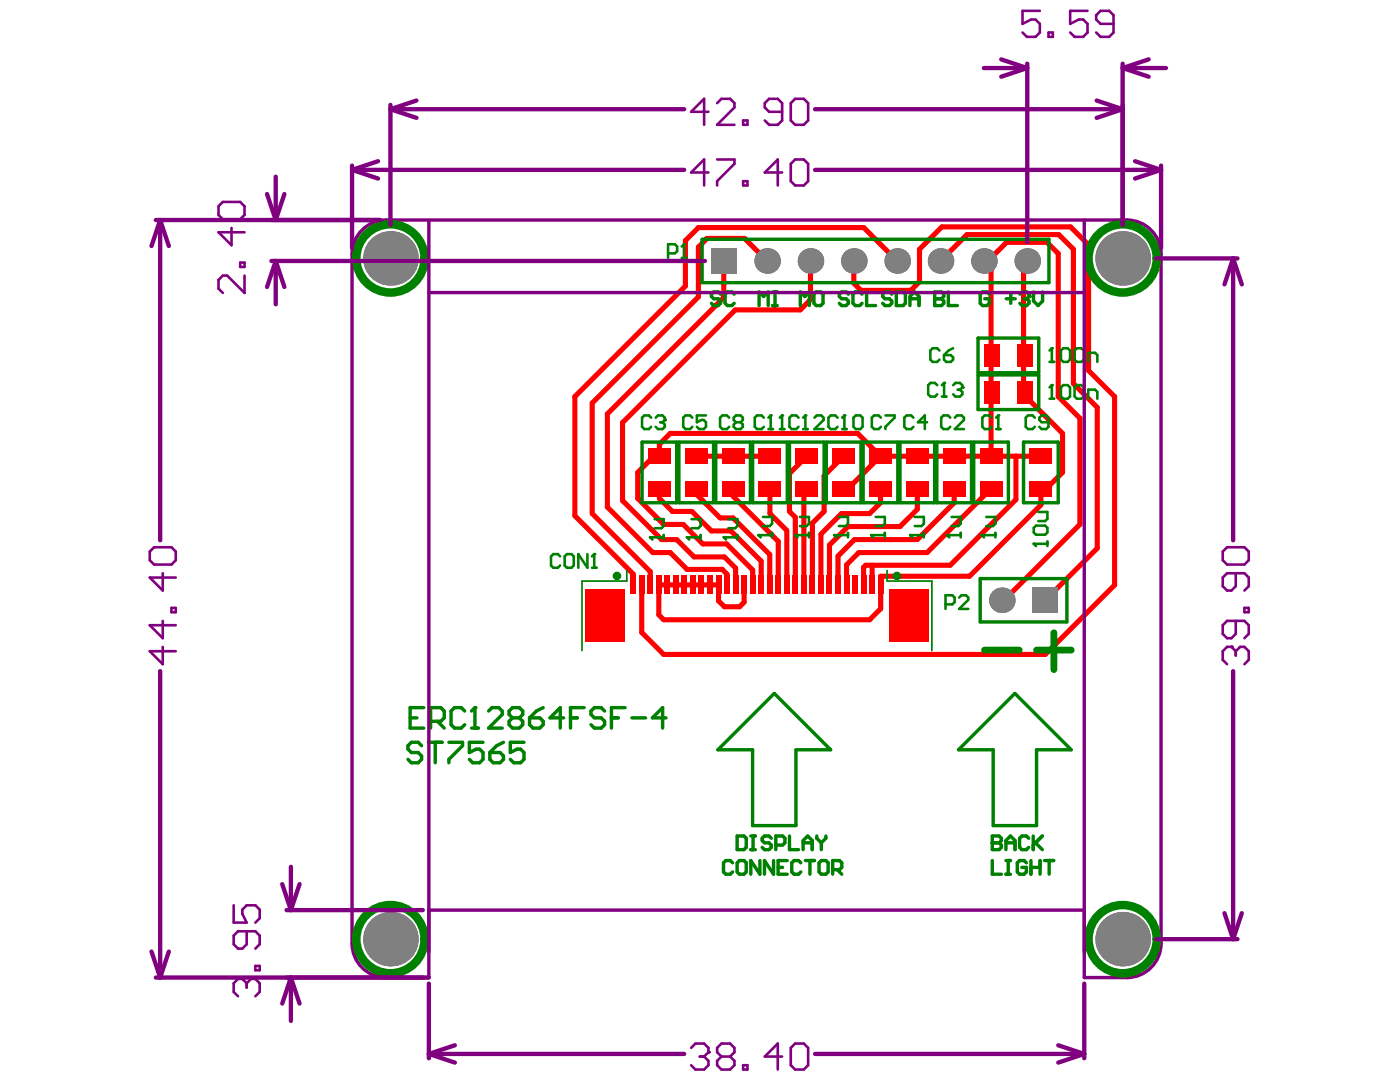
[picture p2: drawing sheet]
<svg xmlns="http://www.w3.org/2000/svg" width="279mm" height="216mm" viewBox="0 0 279 216" stroke-linecap="round" stroke-linejoin="round" font-family="sans-serif">
<circle cx="224.9" cy="195.1" r=".34" fill="#800080"/>
<path d="M71.9 46.2a6.8 6.8 0 0 1 5.2-2.3h147.8a6.8 6.8 0 0 1 6.8 6.8v137.6a6.8 6.8 0 0 1-6.8 6.8h-8.5v-13.5h-130.8v13.5h-8.5a6.8 6.8 0 0 1-6.8-6.8v-137.6a6.8 6.8 0 0 1 1.6-4.5z" fill="none" stroke="#800080" stroke-width=".68"/>
<g fill="#808080">
<path d="M141.9 49.5h5.1v5.1h-5.1z" fill-rule="evenodd"/>
<path d="M206 117.2h5.2v5.1h-5.2z" fill-rule="evenodd"/>
</g>
<g fill="#808080">
<circle cx="179.1" cy="52.1" r="2.55"/>
<circle cx="199.9" cy="119.8" r="2.55"/>
<circle cx="77.9" cy="187.4" r="5.4"/>
<circle cx="77.9" cy="51.6" r="5.4"/>
<circle cx="153.1" cy="52.1" r="2.55"/>
<circle cx="161.8" cy="52.1" r="2.55"/>
<circle cx="187.7" cy="52.1" r="2.55"/>
<circle cx="196.4" cy="52.1" r="2.55"/>
<circle cx="205" cy="52.1" r="2.55"/>
<circle cx="224.1" cy="187.4" r="5.4"/>
<circle cx="170.4" cy="52.1" r="2.55"/>
<circle cx="224.1" cy="51.6" r="5.4"/>
</g>
<g fill="none" stroke="#f00" stroke-width="1">
<path d="M170.4 56.5l1.4 1.4M131.6 88.6v2.4h-1.1M131.6 97.5v2M138.9 97.5v1.1M146.3 97.5v1.5M207.7 97.5h1.1M131.5 116.7h1.7M134.9 116.7h5.1M141.7 116.7h1.7v3.2M142 105.9h3.9M143.7 103.3h2.6M144.6 111.1l2.2 2.3"/>
<path d="M148.5 116.7v3.5M157.6 102l1.1 1.2M164.5 102l-2.4 2.4M171.4 110.3l-2.5 2.4M174.1 112.8h-1.3l-.4 .4M199.9 119.8h.5M131.5 122.7l1 1"/>
</g>
<circle cx="207.7" cy="91" r=".51" fill="#f00"/>
<g fill="none" stroke="#f00" stroke-width="1">
<path d="M144.4 52.1v7.3l-23.2 23.2v18.6l9.1 9.1h3.5l3.3 3.3h7l1 1v2.1M153.1 52.1l-4.5-4.5h-7.5l-1.7 1.7v9.9l-21.2 21.2v22.1l11.6 11.6v2.6M161.8 52.1v7.7l-2.1 2h-13l-22.5 22.5v15.6l7.8 7.8h3.1l3.4 3.4h6.1M170.4 52.1v4.4M171.8 57.9h10l1.7-1.7v-6.5l4.5-4.4h25.7l3.5 3.6v25l5.2 5.2v37.6l-13.8 13.9h-76.1l-4.4-4.4v-9.5M180.3 52.1h-1.2l-6.7-6.7h-33l-2.6 2.6v9.1l-22.1 22v23.8l11.7 11.6v2.2M187.7 52.1l5.3-5.3h18.3l2.9 2.9v26.8l4.8 4.8v28.1l-10.4 10.4M205 52.1l-.7 .7v25.9l7.8 7.8v7.8l-3.3 3.2M130.5 91l-3.2 3.3v5.2l5.2 5.1h3.9l3.8 3.9h4.8l5.2 5.2v3M131.6 99.5l2.6 2.5h3.9l3.9 3.9M131.6 88.6l2.2-2.1h37.4l4.5 4.5M138.9 91h14.8"/>
<path d="M138.9 98.6l4.8 4.7M146.3 99l9 9v8.7M153.7 97.5v5l3.3 3.3v10.9M161 97.5l-.6 .6v18.6M161 91l-3.4 3.5v7.5M168.4 91l-3.9 3.9v7.1M175.7 97.5v2.8l-2.1 2.2h-5.7l-4.1 4.1v10.1M175.7 91l-6.5 6.5h-.8M175.7 91h32M183.1 97.5v4.1l-3.5 3.5h-10.4l-3.7 3.7v7.9M190.4 97.5v2.8l-7.3 7.4h-12.6l-3.3 3.3v5.7M197.8 91v-37.5l-1.4-1.4h.8l3.7-3.7h8l2.3 2.2v28.5l4.3 4.4v21.1l-15.1 15.2"/>
<path d="M197.8 97.5l-12.8 12.8h-13.6M202.8 91v8.7l-13.2 13.1h-15.5v3.9M207.7 97.5v3.3l-14.2 14.2h-17.7v6.5l-2.2 2.2h-41.1M131.5 116.7v6M133.2 116.7h1.7M140 116.7h1.7M143.4 119.9l1.2 1.2h3l.9-.9M145.9 105.9l6 6.1v4.7M146.3 103.3l7.3 7.4v6M146.8 113.4v3.3M158.7 103.2v13.5M162.1 104.4v12.3"/>
<path d="M168.9 112.7v4M172.4 113.2v3.5"/>
</g>
<g fill="#808080">
<path d="M141.9 49.5h5.1v5.1h-5.1z" fill-rule="evenodd"/>
<path d="M206 117.2h5.2v5.1h-5.2z" fill-rule="evenodd"/>
</g>
<g fill="#808080">
<circle cx="179.1" cy="52.1" r="2.55"/>
<circle cx="199.9" cy="119.8" r="2.55"/>
<circle cx="77.9" cy="187.4" r="5.4"/>
<circle cx="77.9" cy="51.6" r="5.4"/>
<circle cx="153.1" cy="52.1" r="2.55"/>
<circle cx="161.8" cy="52.1" r="2.55"/>
<circle cx="187.7" cy="52.1" r="2.55"/>
<circle cx="196.4" cy="52.1" r="2.55"/>
<circle cx="205" cy="52.1" r="2.55"/>
<circle cx="224.1" cy="187.4" r="5.4"/>
<circle cx="170.4" cy="52.1" r="2.55"/>
<circle cx="224.1" cy="51.6" r="5.4"/>
</g>
<g fill="#f00">
<path d="M196.5 68.7h3v4.4h-3z" fill-rule="evenodd"/>
<path d="M196.5 76.1h3v4.4h-3z" fill-rule="evenodd"/>
<path d="M131 114.8h1v3.8h-1z" fill-rule="evenodd"/>
<path d="M129.3 114.8h1v3.8h-1z" fill-rule="evenodd"/>
<path d="M127.6 114.8h1v3.8h-1z" fill-rule="evenodd"/>
<path d="M137.8 114.8h1v3.8h-1z" fill-rule="evenodd"/>
<path d="M136.1 114.8h1v3.8h-1z" fill-rule="evenodd"/>
<path d="M134.4 114.8h1v3.8h-1z" fill-rule="evenodd"/>
<path d="M144.6 114.8h1v3.8h-1z" fill-rule="evenodd"/>
<path d="M142.9 114.8h1v3.8h-1z" fill-rule="evenodd"/>
<path d="M141.2 114.8h1v3.8h-1z" fill-rule="evenodd"/>
<path d="M153.1 114.8h1v3.8h-1z" fill-rule="evenodd"/>
<path d="M151.4 114.8h1v3.8h-1z" fill-rule="evenodd"/>
<path d="M149.7 114.8h1v3.8h-1z" fill-rule="evenodd"/>
<path d="M148 114.8h1v3.8h-1z" fill-rule="evenodd"/>
<path d="M159.9 114.8h1v3.8h-1z" fill-rule="evenodd"/>
<path d="M158.2 114.8h1v3.8h-1z" fill-rule="evenodd"/>
<path d="M156.5 114.8h1v3.8h-1z" fill-rule="evenodd"/>
<path d="M166.7 114.8h1.1v3.8h-1.1z" fill-rule="evenodd"/>
<path d="M165 114.8h1.1v3.8h-1.1z" fill-rule="evenodd"/>
<path d="M163.3 114.8h1v3.8h-1z" fill-rule="evenodd"/>
<path d="M173.5 114.8h1.1v3.8h-1.1z" fill-rule="evenodd"/>
<path d="M171.8 114.8h1.1v3.8h-1.1z" fill-rule="evenodd"/>
<path d="M170.1 114.8h1.1v3.8h-1.1z" fill-rule="evenodd"/>
<path d="M129.4 96h4.4v3h-4.4z" fill-rule="evenodd"/>
<path d="M136.7 96h4.5v3h-4.5z" fill-rule="evenodd"/>
<path d="M129.4 89.5h4.4v3.1h-4.4z" fill-rule="evenodd"/>
<path d="M136.7 89.5h4.5v3.1h-4.5z" fill-rule="evenodd"/>
<path d="M158.8 96h4.4v3h-4.4z" fill-rule="evenodd"/>
<path d="M151.4 96h4.5v3h-4.5z" fill-rule="evenodd"/>
<path d="M166.2 96h4.4v3h-4.4z" fill-rule="evenodd"/>
<path d="M158.8 89.5h4.4v3.1h-4.4z" fill-rule="evenodd"/>
<path d="M151.4 89.5h4.5v3.1h-4.5z" fill-rule="evenodd"/>
<path d="M166.2 89.5h4.4v3.1h-4.4z" fill-rule="evenodd"/>
<path d="M188.2 96h4.4v3h-4.4z" fill-rule="evenodd"/>
<path d="M180.9 96h4.4v3h-4.4z" fill-rule="evenodd"/>
<path d="M173.5 96h4.4v3h-4.4z" fill-rule="evenodd"/>
<path d="M188.2 89.5h4.4v3.1h-4.4z" fill-rule="evenodd"/>
<path d="M180.9 89.5h4.4v3.1h-4.4z" fill-rule="evenodd"/>
<path d="M173.5 89.5h4.4v3.1h-4.4z" fill-rule="evenodd"/>
<path d="M205.5 96h4.4v3h-4.4z" fill-rule="evenodd"/>
<path d="M205.5 89.5h4.4v3.1h-4.4z" fill-rule="evenodd"/>
<path d="M202.9 68.7h3.1v4.4h-3.1z" fill-rule="evenodd"/>
<path d="M202.9 76.1h3.1v4.4h-3.1z" fill-rule="evenodd"/>
<path d="M139.5 114.8h1v3.8h-1z" fill-rule="evenodd"/>
<path d="M132.7 114.8h1v3.8h-1z" fill-rule="evenodd"/>
<path d="M125.9 114.8h1v3.8h-1z" fill-rule="evenodd"/>
<path d="M168.4 114.8h1.1v3.8h-1.1z" fill-rule="evenodd"/>
<path d="M161.6 114.8h1v3.8h-1z" fill-rule="evenodd"/>
<path d="M154.8 114.8h1v3.8h-1z" fill-rule="evenodd"/>
<path d="M146.3 114.8h1v3.8h-1z" fill-rule="evenodd"/>
<path d="M177.5 117.6h7.9v10.5h-7.9z" fill-rule="evenodd"/>
<path d="M175.2 114.8h1.1v3.8h-1.1z" fill-rule="evenodd"/>
<path d="M144.1 96h4.4v3h-4.4z" fill-rule="evenodd"/>
<path d="M144.1 89.5h4.4v3.1h-4.4z" fill-rule="evenodd"/>
<path d="M195.6 96h4.4v3h-4.4z" fill-rule="evenodd"/>
<path d="M195.6 89.5h4.4v3.1h-4.4z" fill-rule="evenodd"/>
<path d="M116.7 117.6h7.9v10.5h-7.9z" fill-rule="evenodd"/>
</g>
<g fill="none" stroke="#008000" stroke-width=".68">
<path d="M140.1 47.8h69.2v8.6h-69.2zM195.2 67.5h12.1v6.9h-12.1zM195.2 74.8h12.1v6.9h-12.1zM128.1 88.2h7v12.1h-7zM135.5 88.2h6.9v12.1h-6.9zM142.8 88.2h7v12.1h-7zM150.2 88.2h6.9v12.1h-6.9zM157.6 88.2h6.9v12.1h-6.9zM164.9 88.2h6.9v12.1h-6.9zM172.3 88.2h6.9v12.1h-6.9zM179.6 88.2h6.9v12.1h-6.9zM187 88.2h6.9v12.1h-6.9z"/>
<path d="M194.3 88.2h6.9v12.1h-6.9zM204.3 88.2h6.9v12.1h-6.9zM195.6 115.5h17.3v8.6h-17.3zM143.3 149.6l11.2-11.2 11.3 11.2h-7v15.1h-8.6v-15.1zM191.3 149.6l11.2-11.2 11.3 11.2h-6.9v15.1h-8.7v-15.1z"/>
</g>
<path d="M125.1 113.8v2.1h-9v13.9M177 113.8v2.1h9v13.9" fill="none" stroke="#008000" stroke-width=".34"/>
<path d="M196.5 129.7h6.9M206.9 129.7h6.9M210.3 126.3v7.3" fill="none" stroke="#008000" stroke-width="1.4"/>
<path d="M130 83.3l-.5-.4h-.9l-.5 .4v1.9l.5 .4h.9l.5-.4M130.9 83.3l.4-.4h.9l.5 .4v.5" fill="none" stroke="#008000" stroke-width=".51"/>
<circle cx="132.7" cy="83.8" r=".26" fill="#008000"/>
<path d="M131.8 84.3h.4M132.2 84.3l.5 .4v.5l-.5 .4h-.9l-.4-.4M132.7 83.8l-.5 .5M206.5 83.3l-.4-.4h-.9l-.5 .4v1.9l.5 .4h.9l.4-.4M209.2 84.3h-1.3l-.5-.5v-.5l.5-.4h.9l.4 .4v1.9l-.4 .4h-.9l-.5-.4M129.7 107.2h2.8M132.5 106.8v.9" fill="none" stroke="#008000" stroke-width=".51"/>
<circle cx="129.7" cy="107.2" r=".26" fill="#008000"/>
<path d="M129.7 107.2l.5 .5M130.6 103.6h1.9v1.3l-.5 .5h-1.4M137.1 107.2h2.7M139.8 106.8v.9" fill="none" stroke="#008000" stroke-width=".51"/>
<circle cx="137.1" cy="107.2" r=".26" fill="#008000"/>
<path d="M137.1 107.2l.4 .5M138 103.6h1.8v1.3l-.4 .5h-1.4M206.3 108.5h2.7M209 108.1v.9" fill="none" stroke="#008000" stroke-width=".51"/>
<path d="M143.8 58.7l-.5-.4h-.9l-.4 .4v.5l.4 .4h.9l.5 .5v.4l-.5 .5h-.9l-.4-.5M146.5 58.7l-.4-.4h-.9l-.5 .4v1.8l.5 .5h.9l.4-.5" fill="none" stroke="#008000" stroke-width=".68"/>
<circle cx="206.3" cy="108.5" r=".26" fill="#008000"/>
<path d="M133.3 50.6h1.4l.4-.5v-.9l-.4-.5h-1.4v2.8M136.1 51.5h.9M136.5 48.7v2.8M138.2 83.3l-.5-.4h-.9l-.4 .4v1.9l.4 .4h.9l.5-.4M140.9 82.9h-1.8v1.4l.9-.5h.4l.5 .5v.9l-.5 .4h-.9l-.4-.4M206.3 108.5l.5 .5M206.3 105.3l.5-.4h1.8l.4 .4v.9l-.4 .5h-1.8l-.5-.5zM207.2 102.2h1.8v1.3l-.4 .5h-1.4" fill="none" stroke="#008000" stroke-width=".51"/>
<circle cx="136.5" cy="48.7" r=".26" fill="#008000"/>
<path d="M136.5 48.7l-.4 .5M159.4 83.3l-.5-.4h-.9l-.4 .4v1.9l.4 .4h.9l.5-.4M160.3 85.6h.9M160.7 82.9v2.7" fill="none" stroke="#008000" stroke-width=".51"/>
<circle cx="160.7" cy="82.9" r=".26" fill="#008000"/>
<path d="M152.4 83.3l-.4-.4h-.9l-.5 .4v1.9l.5 .4h.9l.4-.4M153.4 85.6h.9M153.8 82.9v2.7M160.7 82.9l-.4 .4M162.5 83.3l.5-.4h.9l.5 .4v.5l-1.9 1.8h1.9" fill="none" stroke="#008000" stroke-width=".51"/>
<circle cx="153.8" cy="82.9" r=".26" fill="#008000"/>
<path d="M153.8 82.9l-.4 .4M155.6 85.6h.9M156.1 82.9v2.7" fill="none" stroke="#008000" stroke-width=".51"/>
<circle cx="156.1" cy="82.9" r=".26" fill="#008000"/>
<path d="M187.1 76.9l-.5-.5h-.9l-.5 .5v1.8l.5 .4h.9l.5-.4M188 79.1h.9M188.4 76.4v2.7M156.1 82.9l-.5 .4M175.8 83.3l-.4-.4h-1l-.4 .4v1.9l.4 .4h1l.4-.4M176.7 82.9h1.8v.4l-1.8 1.9v.4M182.3 83.3l-.5-.4h-.9l-.4 .4v1.9l.4 .4h.9l.5-.4M185 84.3h-1.8l1.4-1.4v2.7M189.6 83.3l-.4-.4h-.9l-.5 .4v1.9l.5 .4h.9l.4-.4M190.6 83.3l.4-.4h.9l.5 .4v.5l-1.8 1.8h1.8" fill="none" stroke="#008000" stroke-width=".51"/>
<circle cx="188.4" cy="76.4" r=".26" fill="#008000"/>
<path d="M188.4 76.4l-.4 .5M190.2 76.9l.5-.5h.9l.4 .5v.4" fill="none" stroke="#008000" stroke-width=".51"/>
<circle cx="192" cy="77.3" r=".26" fill="#008000"/>
<path d="M187.5 69.9l-.5-.4h-.9l-.4 .4v1.9l.4 .4h.9l.5-.4M188.4 70.9h1.4l.4 .4v.5l-.4 .4h-1l-.4-.4zM190.2 69.5l-.9 .4-.9 1M191.1 77.8h.5M191.6 77.8l.4 .4v.5l-.4 .4h-.9l-.5-.4M192 77.3l-.4 .5M209.5 72.2h.9M209.9 69.5v2.7" fill="none" stroke="#008000" stroke-width=".51"/>
<circle cx="209.9" cy="69.5" r=".26" fill="#008000"/>
<path d="M209.9 69.5l-.4 .4M211.7 69.9l.5-.4h.9l.4 .4v1.9l-.4 .4h-.9l-.5-.4zM214.5 69.9l.4-.4h.9l.5 .4v1.9l-.5 .4h-.9l-.4-.4zM217.2 72.2v-1.8h1.3l.5 .5v1.3M166.5 106.8h2.7M169.2 106.3v.9" fill="none" stroke="#008000" stroke-width=".51"/>
<circle cx="166.5" cy="106.8" r=".26" fill="#008000"/>
<path d="M158.7 106.8h2.7M161.4 106.3v.9M166.5 106.8l.5 .4M167.4 103.2h1.8v1.3l-.4 .5h-1.4" fill="none" stroke="#008000" stroke-width=".51"/>
<circle cx="158.7" cy="106.8" r=".26" fill="#008000"/>
<path d="M151.4 106.8h2.7M154.1 106.3v.9M158.7 106.8l.5 .4M159.6 103.2h1.8v1.3l-.4 .5h-1.4" fill="none" stroke="#008000" stroke-width=".51"/>
<circle cx="151.4" cy="106.8" r=".26" fill="#008000"/>
<path d="M151.4 106.8l.4 .4M152.3 103.2h1.8v1.3l-.5 .5h-1.3M191.4 119.2l.5-.4h.9l.4 .4v.5l-1.8 1.8h1.8M195.9 106.8h2.7M198.6 106.3v.9M188.7 120.6h1.4l.4-.5v-.9l-.4-.4h-1.4v2.7" fill="none" stroke="#008000" stroke-width=".51"/>
<path d="M154.2 58.3h.9M154.7 58.3v2.7M162.9 58.3h.9l.5 .4v1.8l-.5 .5h-.9l-.5-.5v-1.8zM151.5 61v-2.7l.9 .9 .9-.9v2.7M154.2 61h.9M159.7 61v-2.7l.9 .9 .9-.9v2.7" fill="none" stroke="#008000" stroke-width=".68"/>
<circle cx="195.9" cy="106.8" r=".26" fill="#008000"/>
<path d="M189 106.8h2.7M191.7 106.3v.9M195.9 106.8l.5 .4M196.8 103.2h1.8v1.3l-.4 .5h-1.4" fill="none" stroke="#008000" stroke-width=".51"/>
<circle cx="189" cy="106.8" r=".26" fill="#008000"/>
<path d="M181.6 106.8h2.8M184.4 106.3v.9M189 106.8l.5 .4M189.9 103.2h1.8v1.3l-.4 .5h-1.4" fill="none" stroke="#008000" stroke-width=".51"/>
<circle cx="181.6" cy="106.8" r=".26" fill="#008000"/>
<path d="M173.9 106.8h2.7M176.6 106.3v.9M181.6 106.8l.5 .4M182.6 103.2h1.8v1.3l-.5 .5h-1.3" fill="none" stroke="#008000" stroke-width=".51"/>
<circle cx="173.9" cy="106.8" r=".26" fill="#008000"/>
<path d="M173.9 106.8l.4 .4M174.8 103.2h1.8v1.3l-.5 .5h-1.3" fill="none" stroke="#008000" stroke-width=".51"/>
<path d="M186.5 58.3v2.7h1.4l.5-.5v-.4l-.5-.5h-1.4M197.4 58.7l-.4-.4h-.9l-.5 .4v1.8l.5 .5h.9l.4-.5v-.9h-.9" fill="none" stroke="#008000" stroke-width=".68"/>
<circle cx="186.5" cy="59.6" r=".34" fill="#008000"/>
<path d="M178 58.7l-.5-.4h-.9l-.4 .4v.5l.4 .4h.9l.5 .5v.4l-.5 .5h-.9l-.4-.5M178.9 58.3h1.3l.5 .4v1.8l-.5 .5h-1.3zM181.6 59.6h1.8M186.5 58.3h1.4l.5 .4v.5l-.5 .4h-1.4M189.3 58.3v2.7h1.8M181.6 61v-1.8l.9-.9 .9 .9v1.8" fill="none" stroke="#008000" stroke-width=".68"/>
<path d="M209.5 79.6h.9M209.9 76.8v2.8" fill="none" stroke="#008000" stroke-width=".51"/>
<circle cx="209.9" cy="76.8" r=".26" fill="#008000"/>
<path d="M209.9 76.8l-.4 .5M211.7 77.3l.5-.5h.9l.4 .5v1.8l-.4 .5h-.9l-.5-.5zM214.5 77.3l.4-.5h.9l.5 .5v1.8l-.5 .5h-.9l-.4-.5zM217.2 79.6v-1.9h1.3l.5 .5v1.4" fill="none" stroke="#008000" stroke-width=".51"/>
<path d="M200.8 59.6h1.8M201.7 58.7v1.8M203.5 58.7l.5-.4h.9l.5 .4v.5" fill="none" stroke="#008000" stroke-width=".68"/>
<circle cx="205.4" cy="59.2" r=".34" fill="#008000"/>
<path d="M204.4 59.6h.5M204.9 59.6l.5 .5v.4l-.5 .5h-.9l-.5-.5M205.4 59.2l-.5 .4M206.3 58.3v1.8l.9 .9 .9-.9v-1.8" fill="none" stroke="#008000" stroke-width=".68"/>
<path d="M111.8 111l-.5-.4h-.9l-.4 .4v1.8l.4 .5h.9l.5-.5M113.1 110.6h1l.4 .4v1.8l-.4 .5h-1l-.4-.5v-1.8zM117.2 110.6v2.7l-1.8-2.7v2.7M118.1 113.3h.9M118.6 110.6v2.7" fill="none" stroke="#008000" stroke-width=".51"/>
<circle cx="118.6" cy="110.6" r=".26" fill="#008000"/>
<path d="M145.5 83.3l-.4-.4h-.9l-.5 .4v1.9l.5 .4h.9l.4-.4M146.9 84.3l-.5-.5v-.5l.5-.4h.9l.4 .4v.5l-.4 .5M146.9 84.3l-.5 .4v.5l.5 .4h.9l.4-.4v-.5l-.4-.4M146.9 84.3h.9M167.2 83.3l-.5-.4h-.9l-.5 .4v1.9l.5 .4h.9l.5-.4M168.1 85.6h.9M168.5 82.9v2.7M118.6 110.6l-.5 .4" fill="none" stroke="#008000" stroke-width=".51"/>
<circle cx="168.5" cy="82.9" r=".26" fill="#008000"/>
<path d="M168.5 82.9l-.4 .4M170.3 83.3l.5-.4h.9l.4 .4v1.9l-.4 .4h-.9l-.5-.4zM197.9 83.3l-.5-.4h-.9l-.4 .4v1.9l.4 .4h.9l.5-.4M198.8 85.6h.9M199.2 82.9v2.7" fill="none" stroke="#008000" stroke-width=".51"/>
<circle cx="199.2" cy="82.9" r=".26" fill="#008000"/>
<path d="M199.2 82.9l-.4 .4M144.4 107.2h2.8M147.2 106.8v.9" fill="none" stroke="#008000" stroke-width=".51"/>
<path d="M84.1 148.8l-.6-.7h-1.4l-.7 .7v.7l.7 .7h1.4l.6 .6v.7l-.6 .7h-1.4l-.7-.7M85.5 148.1h2.7M86.9 148.1v4.1M89.6 148.1h2.7v.7l-2.7 2.7v.7M96.4 148.1h-2.7v2.1l1.3-.7h.7l.7 .7v1.3l-.7 .7h-1.3l-.7-.7M97.8 150.2h2l.7 .6v.7l-.7 .7h-1.4l-.6-.7zM100.5 148.1l-1.4 .7-1.3 1.4M104.6 148.1h-2.8v2.1l1.4-.7h.7l.7 .7v1.3l-.7 .7h-1.4l-.7-.7" fill="none" stroke="#008000" stroke-width=".68"/>
<circle cx="144.4" cy="107.2" r=".26" fill="#008000"/>
<path d="M144.4 107.2l.5 .5M145.4 103.6h1.8v1.3l-.5 .5h-1.3" fill="none" stroke="#008000" stroke-width=".51"/>
<path d="M169.3 58.7l-.4-.4h-.9l-.5 .4v.5l.5 .4h.9l.4 .5v.4l-.4 .5h-.9l-.5-.5M172 58.7l-.4-.4h-.9l-.5 .4v1.8l.5 .5h.9l.4-.5M172.9 58.3v2.7h1.9M81.8 143.2h1.4M84.6 141.2h-2.8v4.1h2.8M85.9 143.9h2.1l.7-.7v-1.3l-.7-.7h-2.1v4.1M87.3 143.9l1.4 1.4M92.7 141.9l-.6-.7h-1.4l-.7 .7v2.7l.7 .7h1.4l.6-.7M94.1 145.3h1.4M94.8 141.2v4.1" fill="none" stroke="#008000" stroke-width=".68"/>
<circle cx="94.8" cy="141.2" r=".34" fill="#008000"/>
<g fill="none" stroke="#008000" stroke-width=".68">
<path d="M94.8 141.2l-.7 .7M97.5 141.9l.7-.7h1.4l.6 .7v.7l-2.7 2.7h2.7M102.3 143.2l-.7 .7v.7l.7 .7h1.3l.7-.7v-.7l-.7-.7M102.3 143.2l-.7-.6v-.7l.7-.7h1.3l.7 .7v.7l-.7 .6M102.3 143.2h1.3M105.7 143.2h2l.7 .7v.7l-.7 .7h-1.3l-.7-.7zM108.4 141.2l-1.4 .7-1.3 1.3M112.5 143.2h-2.7l2-2v4.1M113.9 143.2h1.3M116.6 141.2h-2.7v4.1M120.7 141.9l-.7-.7h-1.4l-.7 .7v.7l.7 .6h1.4l.7 .7v.7l-.7 .7h-1.4l-.7-.7M122 143.2h1.4"/>
<path d="M124.8 141.2h-2.8v4.1M126.1 143.2h2.7M132.9 143.2h-2.7l2-2v4.1M198 166.8v2.7h1.4l.4-.4v-.5l-.4-.4h-1.4"/>
</g>
<circle cx="198" cy="168.2" r=".34" fill="#008000"/>
<g fill="none" stroke="#008000" stroke-width=".68">
<path d="M146.2 172.2l-.4-.5h-1l-.4 .5v1.8l.4 .4h1l.4-.4M147.1 166.8h1.4l.4 .5v1.8l-.4 .4h-1.4zM147.1 172.2l.5-.5h.9l.4 .5v1.8l-.4 .4h-.9l-.5-.4zM149.8 166.8h.9M149.8 169.5h.9M150.3 166.8v2.7M151.7 171.7v2.7l-1.9-2.7v2.7M153.9 167.3l-.4-.5h-.9l-.5 .5v.4l.5 .5h.9l.4 .4v.5l-.4 .4h-.9l-.5-.4M154.4 171.7v2.7l-1.8-2.7v2.7M154.8 168.6h1.4l.4-.4v-.9l-.4-.5h-1.4v2.7M155.3 173.1h.9M157.1 171.7h-1.8v2.7h1.8"/>
<path d="M157.6 166.8v2.7h1.8M159.8 172.2l-.4-.5h-.9l-.5 .5v1.8l.5 .4h.9l.4-.4M160.3 168.2h1.8M160.3 169.5v-1.8l.9-.9 .9 .9v1.8M160.7 171.7h1.9M161.6 171.7v2.7M163 166.8v.5l.9 .9M163.9 171.7h.9l.5 .5v1.8l-.5 .4h-.9l-.4-.4v-1.8zM163.9 168.2v1.3M164.8 166.8v.5l-.9 .9M166.2 173.5h1.3l.5-.4v-.9l-.5-.5h-1.3v2.7M167.1 173.5l.9 .9"/>
<path d="M198 166.8h1.4l.4 .5v.4l-.4 .5h-1.4M198 171.7v2.7h1.8M200.8 168.2h1.8M200.8 169.5v-1.8l.9-.9 .9 .9v1.8M200.8 174.4h.9M200.8 171.7h.9M201.2 171.7v2.7M204.8 172.2l-.4-.5h-.9l-.5 .5v1.8l.5 .4h.9l.4-.4v-.9h-.9M205.3 167.3l-.5-.5h-.9l-.4 .5v1.8l.4 .4h.9l.5-.4M205.7 173.1h1.9M205.7 171.7v2.7M206.2 166.8v2.7"/>
<path d="M206.7 168.2l1.3 1.3M207.6 171.7v2.7M208 166.8l-1.8 1.8M208.5 171.7h1.8M209.4 171.7v2.7"/>
</g>
<g fill="none" stroke="#008000" stroke-width=".85">
<circle cx="123.1" cy="114.9" r=".43"/>
<circle cx="179" cy="114.9" r=".43"/>
</g>
<g fill="none" stroke="#008000" stroke-width="1.7">
<circle cx="77.9" cy="51.6" r="6.8"/>
<circle cx="224.1" cy="51.6" r="6.8"/>
<circle cx="77.9" cy="187.4" r="6.8"/>
<circle cx="224.1" cy="187.4" r="6.8"/>
</g>
<g fill="none" stroke="#800080" stroke-width=".86">
<path d="M196.4 13.6h8.6M199.8 11.8l5.2 1.8M205 12.7v35.6M205 13.6l-5.2 1.7M224.1 12.7v32.2M224.1 13.6l5.1 1.7M224.1 13.6h8.6M229.2 11.8l-5.1 1.8M53.3 38.7l1.7 5.2M55 35.3v8.6M56.8 38.7l-1.8 5.2M70.3 33v16.5"/>
<path d="M70.3 33.9l5.1 1.7M70.3 33.9h66.2M75.4 32.2l-5.1 1.7M77.9 20.9v24M77.9 21.8l5.2 1.7M77.9 21.8h58.6M83.1 20.1l-5.2 1.7M162.7 33.9h69M162.7 21.8h61.4M218.9 20.1l5.2 1.7M224.1 21.8l-5.2 1.7M226.5 32.2l5.2 1.7"/>
<path d="M231.7 33v16.5M231.7 33.9l-5.2 1.7M31.1 43.9h44.8M32 43.9l1.7 5.2M32 43.9v63.9M32 43.9l-1.8 5.2M54.2 52.1h86.5M55 52.1l1.8 5.2M55 52.1l-1.7 5.2M55 52.1v8.6M230.7 51.6h16.3M246.1 51.6l1.7 5.2"/>
<path d="M246.1 51.6v56.2M246.1 51.6l-1.7 5.2M32 133.9v61.2M246.1 133.9v53.5M56.3 176.4l1.8 5.2M58.1 173v8.6M59.8 176.4l-1.7 5.2M30.2 189.9l1.8 5.2M31.1 195.1h54.5M33.7 189.9l-1.7 5.2M57.2 181.6h27.2M58.1 195.1l1.7 5.1"/>
<path d="M58.1 195.1v8.6M58.1 195.1l-1.8 5.1M85.6 196.3v14.9M216.4 196.3v14.9M230.7 187.4h16.3M244.4 182.2l1.7 5.2M247.8 182.2l-1.7 5.2M85.6 210.3h50.9M85.6 210.3l5.2 1.7M90.8 208.6l-5.2 1.7M162.7 210.3h53.7M211.2 208.6l5.2 1.7"/>
<path d="M216.4 210.3l-5.2 1.7"/>
</g>
<path d="M85.6 44.1v145.9M85.6 58.4h130.8M216.4 43.9v146.1" fill="none" stroke="#800080" stroke-width=".68"/>
<path d="M48.4 195.3h-.9l-.9 .9v1.7l.9 .9" fill="none" stroke="#800080" stroke-width=".52"/>
<circle cx="48.4" cy="195.3" r=".26" fill="#800080"/>
<g fill="none" stroke="#800080" stroke-width=".52">
<path d="M207.5 2.2h-3.4v2.6l1.7-.9h.9l.8 .9v1.7l-.8 .9h-1.8l-.8-.9M209.3 6.5h.8v.9h-.8zM217 2.2h-3.4v2.6l1.7-.9h.9l.8 .9v1.7l-.8 .9h-1.8l-.8-.9M222.2 4.8h-2.6l-.8-.9v-.9l.8-.8h1.8l.8 .8v3.5l-.8 .9h-1.8l-.8-.9M43.6 41.2l.9-.9h3.4l.9 .9v1.7l-.9 .9h-3.4l-.9-.9zM46.2 45.5v3.4l-2.6-2.6h5.2M47.9 52.4h.9v.9h-.9zM48.8 55v3.4l-3.5-3.4h-.8l-.9 .9v1.7l.9 .8M245.8 129.1h-.9l-.9 .8v1.8l.9 .8M46.6 180.6v3.5h2.6l-.8-1.7v-.9l.8-.9h1.8l.8 .9v1.7l-.8 .9M48.4 195.3l.8 .9M49.2 185.8v2.6l-.8 .9h-.9l-.9-.9v-1.7l.9-.9h3.5l.8 .9v1.7l-.8 .9"/>
<path d="M49.2 196.2v.9M49.2 196.2l.9-.9h.9l.8 .9v1.7l-.8 .9M51 192.7h.8v.9h-.8z"/>
</g>
<circle cx="245.8" cy="129.1" r=".26" fill="#800080"/>
<g fill="none" stroke="#800080" stroke-width=".52">
<path d="M29.9 110.1l.9-.9h3.4l.9 .9v1.7l-.9 .9h-3.4l-.9-.9zM32.5 114.4v3.4l-2.6-2.6h5.2M244 110.1l.9-.9h3.4l.9 .9v1.7l-.9 .9h-3.4l-.9-.9zM246.6 114.4v2.6l-.8 .8h-.9l-.9-.8v-1.8l.9-.8h3.4l.9 .8v1.8l-.9 .8M32.5 129.1v3.4l-2.6-2.6h5.2M32.5 123.9v3.4l-2.6-2.5h5.2M34.2 121.3h.9v.9h-.9zM245.8 129.1l.8 .8M246.6 123.9v2.6l-.8 .8h-.9l-.9-.8v-1.7l.9-.9h3.4l.9 .9v1.7l-.9 .8M246.6 129.9v.9M246.6 129.9l.9-.8h.8l.9 .8v1.8l-.9 .8M248.3 121.3h.9v.9h-.9z"/>
<path d="M137.9 209.1l.9-.9h1.7l.9 .9v.9"/>
</g>
<circle cx="141.4" cy="210" r=".26" fill="#800080"/>
<g fill="none" stroke="#800080" stroke-width=".52">
<path d="M141.4 22.3h-3.5l2.6-2.6v5.2M141.4 34.4h-3.5l2.6-2.6v5.2M143.1 20.6l.9-.9h1.7l.9 .9v.8l-3.5 3.5h3.5M143.1 31.8h3.5v.9l-3.5 3.4v.9M148.3 24h.9v.9h-.9zM148.3 36.1h.9v.9h-.9zM156.1 34.4h-3.5l2.6-2.6v5.2M156.1 22.3h-2.6l-.9-.9v-.8l.9-.9h1.7l.9 .9v3.4l-.9 .9h-1.7l-.9-.9M157.8 20.6l.9-.9h1.7l.9 .9v3.4l-.9 .9h-1.7l-.9-.9zM157.8 32.7l.9-.9h1.7l.9 .9v3.4l-.9 .9h-1.7l-.9-.9zM139.7 210.8h.8M140.5 210.8l.9 .9v.8l-.9 .9h-1.7l-.9-.9"/>
<path d="M141.4 210l-.9 .8M144 210.8h1.7M144 210.8l-.9 .9v.8l.9 .9h1.7l.9-.9v-.8l-.9-.9M144 210.8l-.9-.8v-.9l.9-.9h1.7l.9 .9v.9l-.9 .8M148.3 212.5h.9v.9h-.9zM156.1 210.8h-3.5l2.6-2.6v5.2M157.8 209.1l.9-.9h1.7l.9 .9v3.4l-.9 .9h-1.7l-.9-.9z"/>
</g>
</svg>
